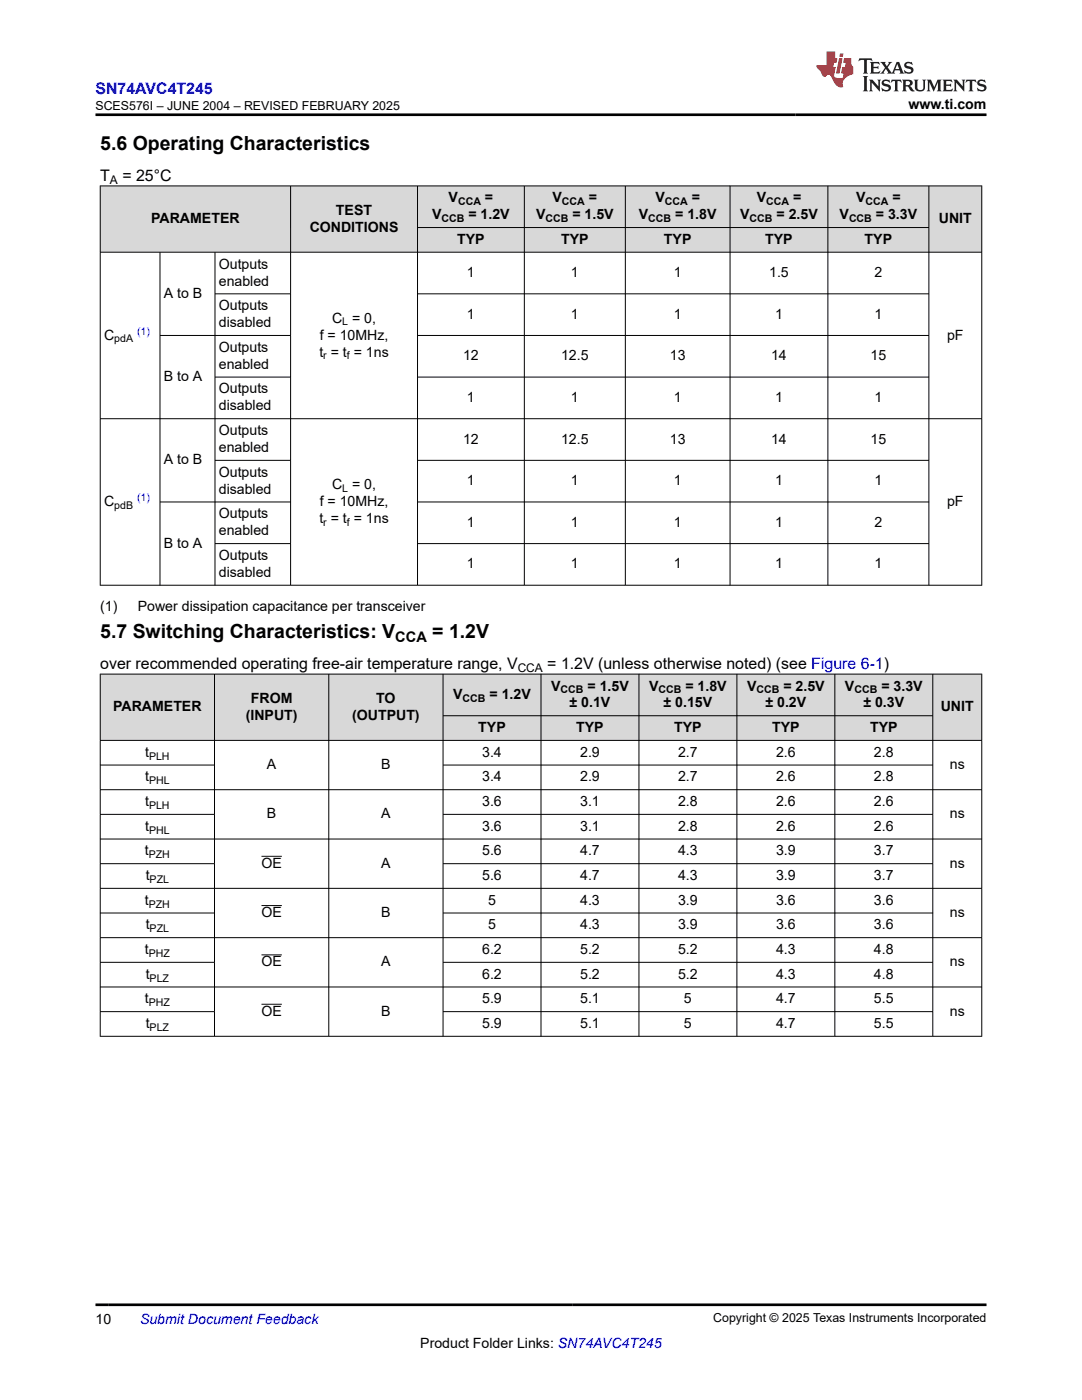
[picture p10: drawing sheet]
<svg xmlns="http://www.w3.org/2000/svg" width="216mm" height="279mm" viewBox="0 0 216 279" stroke-linecap="round" stroke-linejoin="round" font-family="sans-serif">
<defs><g id="words">
<g font-size="3.9">
<text x="20" y="29.9">5.6 Operating Characteristics</text>
<text x="20" y="127.3">5.7 Switching Characteristics: V</text>
<text x="86.3" y="127.3">= 1.2V</text>
</g>
<text font-size="3.2" fill="#00f" x="19" y="18.7">SN74AVC4T245</text>
<g font-size="3.2">
<text x="20" y="36.1">T</text>
<text x="24.4" y="36.1">= 25°C</text>
<text x="20" y="133.5">over recommended operating free-air temperature range, V</text>
<text x="109.2" y="133.5">= 1.2V (unless otherwise noted) (see Figure 6-1)</text>
</g>
<text font-size="2.9" x="78.9" y="128.1">CCA</text>
<g font-size="2.8">
<text x="181.3" y="21.8">www.ti.com</text>
<text x="89.5" y="40.4">V</text>
<text x="96.8" y="40.4">=</text>
<text x="110.3" y="40.4">V</text>
<text x="117.5" y="40.4">=</text>
<text x="130.8" y="40.4">V</text>
<text x="138" y="40.4">=</text>
<text x="151" y="40.4">V</text>
<text x="158.2" y="40.4">=</text>
<text x="170.8" y="40.4">V</text>
<text x="178.1" y="40.4">=</text>
<text x="30.2" y="44.5">PARAMETER</text>
<text x="61.8" y="46.2">CONDITIONS</text>
<text x="67" y="42.8">TEST</text>
<text x="86.2" y="43.8">V</text>
<text x="93.5" y="43.8">= 1.2V</text>
<text x="107" y="43.8">V</text>
<text x="114.2" y="43.8">= 1.5V</text>
<text x="127.5" y="43.8">V</text>
<text x="134.7" y="43.8">= 1.8V</text>
<text x="147.7" y="43.8">V</text>
<text x="154.9" y="43.8">= 2.5V</text>
<text x="167.5" y="43.8">V</text>
<text x="174.8" y="43.8">= 3.3V</text>
<text x="187.3" y="44.5">UNIT</text>
<text x="43.7" y="53.6">Outputs</text>
<text x="91.2" y="48.7">TYP</text>
<text x="112" y="48.7">TYP</text>
<text x="132.5" y="48.7">TYP</text>
<text x="152.7" y="48.7">TYP</text>
<text x="172.5" y="48.7">TYP</text>
<text x="32.7" y="59.5">A to B</text>
<text x="43.7" y="57">enabled</text>
<text x="93.2" y="55.3">1</text>
<text x="113.9" y="55.3">1</text>
<text x="134.4" y="55.3">1</text>
<text x="153.5" y="55.3">1.5</text>
<text x="174.5" y="55.3">2</text>
<text x="43.7" y="61.9">Outputs</text>
<text x="43.7" y="65.3">disabled</text>
<text x="66.3" y="64.4">C = 0,</text>
<text x="93.2" y="63.6">1</text>
<text x="113.9" y="63.6">1</text>
<text x="134.4" y="63.6">1</text>
<text x="154.6" y="63.6">1</text>
<text x="174.5" y="63.6">1</text>
<text x="20.8" y="67.8">C</text>
<text x="43.7" y="70.2">Outputs</text>
<text x="63.7" y="71.1">t = t = 1ns</text>
<text x="63.8" y="67.8">f = 10MHz,</text>
<text x="92.4" y="71.9">12</text>
<text x="112" y="71.9">12.5</text>
<text x="133.7" y="71.9">13</text>
<text x="153.9" y="71.9">14</text>
<text x="173.7" y="71.9">15</text>
<text x="189" y="67.8">pF</text>
<text x="32.7" y="76.1">B to A</text>
<text x="43.7" y="73.6">enabled</text>
<text x="43.7" y="78.5">Outputs</text>
<text x="43.7" y="81.9">disabled</text>
<text x="93.2" y="80.2">1</text>
<text x="113.9" y="80.2">1</text>
<text x="134.4" y="80.2">1</text>
<text x="154.6" y="80.2">1</text>
<text x="174.5" y="80.2">1</text>
<text x="43.7" y="86.8">Outputs</text>
<text x="92.4" y="88.5">12</text>
<text x="112" y="88.5">12.5</text>
<text x="133.7" y="88.5">13</text>
<text x="153.9" y="88.5">14</text>
<text x="173.7" y="88.5">15</text>
<text x="32.7" y="92.7">A to B</text>
<text x="43.7" y="90.2">enabled</text>
<text x="43.7" y="95.1">Outputs</text>
<text x="20.8" y="101">C</text>
<text x="43.7" y="98.5">disabled</text>
<text x="63.8" y="101">f = 10MHz,</text>
<text x="66.3" y="97.6">C = 0,</text>
<text x="93.2" y="96.8">1</text>
<text x="113.9" y="96.8">1</text>
<text x="134.4" y="96.8">1</text>
<text x="154.6" y="96.8">1</text>
<text x="174.5" y="96.8">1</text>
<text x="189" y="101">pF</text>
<text x="43.7" y="103.5">Outputs</text>
<text x="43.7" y="106.8">enabled</text>
<text x="63.7" y="104.4">t = t = 1ns</text>
<text x="93.2" y="105.1">1</text>
<text x="113.9" y="105.1">1</text>
<text x="134.4" y="105.1">1</text>
<text x="154.6" y="105.1">1</text>
<text x="174.5" y="105.1">2</text>
<text x="32.7" y="109.3">B to A</text>
<text x="43.7" y="111.8">Outputs</text>
<text x="93.2" y="113.5">1</text>
<text x="113.9" y="113.5">1</text>
<text x="134.4" y="113.5">1</text>
<text x="154.6" y="113.5">1</text>
<text x="174.5" y="113.5">1</text>
<text x="43.7" y="115.1">disabled</text>
<text x="20" y="121.9">(1)</text>
<text x="27.5" y="121.9">Power dissipation capacitance per transceiver</text>
<text x="110" y="137.8">V</text>
<text x="117.2" y="137.8">= 1.5V</text>
<text x="129.5" y="137.8">V</text>
<text x="136.8" y="137.8">= 1.8V</text>
<text x="149.1" y="137.8">V</text>
<text x="156.3" y="137.8">= 2.5V</text>
<text x="168.6" y="137.8">V</text>
<text x="175.9" y="137.8">= 3.3V</text>
<text x="22.6" y="142">PARAMETER</text>
<text x="49" y="143.7">(INPUT)</text>
<text x="50" y="140.3">FROM</text>
<text x="70.3" y="143.7">(OUTPUT)</text>
<text x="75.1" y="140.3">TO</text>
<text x="90.4" y="139.5">V</text>
<text x="97.7" y="139.5">= 1.2V</text>
<text x="113.7" y="141.2">± 0.1V</text>
<text x="132.4" y="141.2">± 0.15V</text>
<text x="152.7" y="141.2">± 0.2V</text>
<text x="172.3" y="141.2">± 0.3V</text>
<text x="187.7" y="142">UNIT</text>
<text x="95.4" y="146.1">TYP</text>
<text x="115" y="146.1">TYP</text>
<text x="134.5" y="146.1">TYP</text>
<text x="154.1" y="146.1">TYP</text>
<text x="173.6" y="146.1">TYP</text>
<text x="28.9" y="151">t</text>
<text x="28.9" y="156">t</text>
<text x="53.3" y="153.5">A</text>
<text x="76.1" y="153.5">B</text>
<text x="96.2" y="151">3.4</text>
<text x="96.2" y="156">3.4</text>
<text x="115.8" y="151">2.9</text>
<text x="115.8" y="156">2.9</text>
<text x="135.3" y="151">2.7</text>
<text x="135.3" y="156">2.7</text>
<text x="154.9" y="151">2.6</text>
<text x="154.9" y="156">2.6</text>
<text x="174.4" y="151">2.8</text>
<text x="174.4" y="156">2.8</text>
<text x="189.5" y="153.5">ns</text>
<text x="28.9" y="160.9">t</text>
<text x="96.2" y="160.9">3.6</text>
<text x="115.8" y="160.9">3.1</text>
<text x="135.3" y="160.9">2.8</text>
<text x="154.9" y="160.9">2.6</text>
<text x="174.4" y="160.9">2.6</text>
<text x="28.9" y="165.8">t</text>
<text x="53.3" y="163.3">B</text>
<text x="76.1" y="163.3">A</text>
<text x="96.2" y="165.8">3.6</text>
<text x="115.8" y="165.8">3.1</text>
<text x="135.3" y="165.8">2.8</text>
<text x="154.9" y="165.8">2.6</text>
<text x="174.4" y="165.8">2.6</text>
<text x="189.5" y="163.3">ns</text>
<text x="28.9" y="170.7">t</text>
<text x="52.2" y="173.2">OE</text>
<text x="76.1" y="173.2">A</text>
<text x="96.2" y="170.7">5.6</text>
<text x="115.8" y="170.7">4.7</text>
<text x="135.3" y="170.7">4.3</text>
<text x="154.9" y="170.7">3.9</text>
<text x="174.4" y="170.7">3.7</text>
<text x="189.5" y="173.2">ns</text>
<text x="29.1" y="175.6">t</text>
<text x="96.2" y="175.6">5.6</text>
<text x="115.8" y="175.6">4.7</text>
<text x="135.3" y="175.6">4.3</text>
<text x="154.9" y="175.6">3.9</text>
<text x="174.4" y="175.6">3.7</text>
<text x="28.9" y="180.6">t</text>
<text x="29.1" y="185.5">t</text>
<text x="52.2" y="183">OE</text>
<text x="76.1" y="183">B</text>
<text x="97.4" y="180.6">5</text>
<text x="97.4" y="185.5">5</text>
<text x="115.8" y="180.6">4.3</text>
<text x="115.8" y="185.5">4.3</text>
<text x="135.3" y="180.6">3.9</text>
<text x="135.3" y="185.5">3.9</text>
<text x="154.9" y="180.6">3.6</text>
<text x="154.9" y="185.5">3.6</text>
<text x="174.4" y="180.6">3.6</text>
<text x="174.4" y="185.5">3.6</text>
<text x="189.5" y="183">ns</text>
<text x="28.9" y="190.4">t</text>
<text x="96.2" y="190.4">6.2</text>
<text x="115.8" y="190.4">5.2</text>
<text x="135.3" y="190.4">5.2</text>
<text x="154.9" y="190.4">4.3</text>
<text x="174.4" y="190.4">4.8</text>
<text x="29.1" y="195.3">t</text>
<text x="52.2" y="192.9">OE</text>
<text x="76.1" y="192.9">A</text>
<text x="96.2" y="195.3">6.2</text>
<text x="115.8" y="195.3">5.2</text>
<text x="135.3" y="195.3">5.2</text>
<text x="154.9" y="195.3">4.3</text>
<text x="174.4" y="195.3">4.8</text>
<text x="189.5" y="192.9">ns</text>
<text x="28.9" y="200.2">t</text>
<text x="52.2" y="202.7">OE</text>
<text x="76.1" y="202.7">B</text>
<text x="96.2" y="200.2">5.9</text>
<text x="115.8" y="200.2">5.1</text>
<text x="136.5" y="200.2">5</text>
<text x="154.9" y="200.2">4.7</text>
<text x="174.4" y="200.2">5.5</text>
<text x="189.5" y="202.7">ns</text>
<text x="29.1" y="205.2">t</text>
<text x="96.2" y="205.2">5.9</text>
<text x="115.8" y="205.2">5.1</text>
<text x="136.5" y="205.2">5</text>
<text x="154.9" y="205.2">4.7</text>
<text x="174.4" y="205.2">5.5</text>
<text x="19" y="264.2">10</text>
<text x="83.9" y="269">Product Folder Links: SN74AVC4T245</text>
</g>
<text font-size="2.8" fill="#00f" x="27.9" y="264.2">Submit Document Feedback</text>
<g font-size="2.5">
<text x="19" y="21.9">SCES576I – JUNE 2004 – REVISED FEBRUARY 2025</text>
<text x="142.3" y="263.9">Copyright © 2025 Texas Instruments Incorporated</text>
</g>
<g font-size="2.4">
<text x="21.9" y="36.7">A</text>
<text x="103.3" y="134.1">CCA</text>
</g>
<g font-size="2.1">
<text x="91.4" y="40.9">CCA</text>
<text x="112.1" y="40.9">CCA</text>
<text x="132.7" y="40.9">CCA</text>
<text x="152.9" y="40.9">CCA</text>
<text x="172.7" y="40.9">CCA</text>
<text x="88.1" y="44.3">CCB</text>
<text x="108.8" y="44.3">CCB</text>
<text x="129.4" y="44.3">CCB</text>
<text x="149.6" y="44.3">CCB</text>
<text x="169.4" y="44.3">CCB</text>
<text x="68.3" y="64.9">L</text>
<text x="22.8" y="68.3">pdA</text>
<text x="64.5" y="71.7">r</text>
<text x="69.2" y="71.7">f</text>
<text x="22.8" y="101.6">pdB</text>
<text x="68.3" y="98.2">L</text>
<text x="64.5" y="104.9">r</text>
<text x="69.2" y="104.9">f</text>
<text x="92.3" y="140.1">CCB</text>
<text x="111.9" y="138.4">CCB</text>
<text x="131.4" y="138.4">CCB</text>
<text x="150.9" y="138.4">CCB</text>
<text x="170.5" y="138.4">CCB</text>
<text x="29.7" y="151.6">PLH</text>
<text x="29.7" y="156.5">PHL</text>
<text x="29.7" y="161.4">PLH</text>
<text x="29.7" y="166.4">PHL</text>
<text x="29.7" y="171.3">PZH</text>
<text x="29.9" y="176.2">PZL</text>
<text x="29.7" y="181.1">PZH</text>
<text x="29.7" y="191">PHZ</text>
<text x="29.9" y="186">PZL</text>
<text x="29.9" y="195.9">PLZ</text>
<text x="29.7" y="200.8">PHZ</text>
<text x="29.9" y="205.7">PLZ</text>
</g>
<g font-size="2.1" fill="#00f">
<text x="27.4" y="66.8">(1)</text>
<text x="27.4" y="100.1">(1)</text>
</g>
</g></defs>
<g fill="#d8d8d8">
<path d="M20 37.1h175.9v8.3h-175.9z" fill-rule="evenodd"/>
<path d="M20.1 37.2h37.8v13.1h-37.8z" fill-rule="evenodd"/>
<path d="M58 37.2h25.2v13.1h-25.2z" fill-rule="evenodd"/>
<path d="M83.4 37.2h21.2v8.1h-21.2z" fill-rule="evenodd"/>
<path d="M104.7 37.2h20v8.1h-20z" fill-rule="evenodd"/>
<path d="M124.8 37.2h20.8v8.1h-20.8z" fill-rule="evenodd"/>
<path d="M145.7 37.2h19.4v8.1h-19.4z" fill-rule="evenodd"/>
<path d="M165.3 37.2h20v8.1h-20z" fill-rule="evenodd"/>
<path d="M185.4 37.2h10.4v13.1h-10.4z" fill-rule="evenodd"/>
<path d="M83.4 45.5h21.2v4.8h-21.2z" fill-rule="evenodd"/>
<path d="M104.7 45.5h20v4.8h-20z" fill-rule="evenodd"/>
<path d="M124.8 45.5h20.8v4.8h-20.8z" fill-rule="evenodd"/>
<path d="M145.7 45.5h19.4v4.8h-19.4z" fill-rule="evenodd"/>
<path d="M165.3 45.5h20v4.8h-20z" fill-rule="evenodd"/>
</g>
<g fill="none" stroke="#000" stroke-width=".2">
<path d="M19.9 37.1h176.1M20 37v79.9M58 37v79.9M83.3 37v79.9M104.6 37v79.9M124.8 37v79.9M145.7 37v79.9M165.2 37v79.9M185.3 37v79.9M195.9 37v79.9M19.9 50.3h176.1M31.9 50.3v66.6"/>
<path d="M42.9 50.3v66.6M42.9 58.6h15.1M83.3 45.4h102.1M83.3 58.6h102.1M31.9 66.9h26.1M42.9 75.3h15.1M83.3 66.9h102.1M83.3 75.3h102.1M19.9 83.6h176.1M42.9 91.9h15.1M83.3 91.9h102.1M19.9 116.8h176.1"/>
<path d="M42.9 108.5h15.1M58 100.2h-26.1M83.3 100.2h102.1M83.3 108.5h102.1"/>
</g>
<g fill="#d8d8d8">
<path d="M20 134.5h175.9v8.3h-175.9z" fill-rule="evenodd"/>
<path d="M20.1 134.6h22.6v13.1h-22.6z" fill-rule="evenodd"/>
<path d="M42.9 134.6h22.6v13.1h-22.6z" fill-rule="evenodd"/>
<path d="M65.7 134.6h22.6v13.1h-22.6z" fill-rule="evenodd"/>
<path d="M88.5 134.6h19.4v8.2h-19.4z" fill-rule="evenodd"/>
<path d="M108 134.6h19.4v8.2h-19.4z" fill-rule="evenodd"/>
<path d="M127.6 134.6h19.4v8.2h-19.4z" fill-rule="evenodd"/>
<path d="M147.1 134.6h19.4v8.2h-19.4z" fill-rule="evenodd"/>
<path d="M166.6 134.6h19.5v8.2h-19.5z" fill-rule="evenodd"/>
<path d="M186.2 134.6h9.6v13.1h-9.6z" fill-rule="evenodd"/>
<path d="M88.5 142.9h19.4v4.8h-19.4z" fill-rule="evenodd"/>
<path d="M108 142.9h19.4v4.8h-19.4z" fill-rule="evenodd"/>
<path d="M127.6 142.9h19.4v4.8h-19.4z" fill-rule="evenodd"/>
<path d="M147.1 142.9h19.4v4.8h-19.4z" fill-rule="evenodd"/>
<path d="M166.6 142.9h19.5v4.8h-19.5z" fill-rule="evenodd"/>
</g>
<g fill="none" stroke="#000" stroke-width=".2">
<path d="M19.9 134.5h176.1M20 134.5v72.4M42.8 134.5v72.4M65.6 134.5v72.4M88.4 134.5v72.4M107.9 134.5v72.4M127.5 134.5v72.4M147 134.5v72.4M166.6 134.5v72.4M186.1 134.5v72.4M195.9 134.5v72.4M19.9 147.8h176.1"/>
<path d="M19.9 152.7h23M19.9 157.6h176.1M88.4 142.8h97.8M88.4 152.7h97.8M19.9 162.5h23M19.9 172.4h23M52.2 170.9h4M88.4 162.5h97.8M88.4 172.4h97.8M196 167.4h-176.1M196 177.3h-176.1M19.9 182.2h23"/>
<path d="M19.9 192.1h23M19.9 197h176.1M52.2 180.7h4M52.2 190.6h4M88.4 182.2h97.8M88.4 192.1h97.8M196 187.1h-176.1M19.9 201.9h23M19.9 206.8h176.1M52.2 200.4h4M88.4 201.9h97.8"/>
</g>
<path d="M171.5 11.6l-.2 .6 .5-.2h.6v.1v2.2l-.2 .4h1l-.2-.4v-2.2v-.1h.5l.6 .2-.2-.6zM173.6 12.4l.2 .3v1.6l-.2 .4h1.9l.1-.6a1.08 1.08 0 0 1-1.3 .2v-.7h.6l.4 .2v-.7l-.4 .2h-.6v-.5l.2-.2a1 1 0 0 1 1 .3l-.1-.5zM175.7 12.4l.9 1.1-1 1.2h.9l-.2-.2 .5-.8 .4 .8-.2 .2h1.6l-.2-.2 .2-.5h.9l.1 .5-.1 .2h.9l-.2-.4-.8-1.9h-.5l-.9 2.1-.9-1.1 .9-1h-.8l.2 .2-.4 .6-.4-.6 .2-.2zM179 12.8l.4 1h-.7zM180.7 12.5a.65 .65 0 0 0-.2 .7 .65 .65 0 0 0 .6 .5l.6 .1 .1 .3a.79 .79 0 0 1-.7 .4 .79 .79 0 0 1-.7-.5l.1 .7 .2-.1a.93 .93 0 0 0 1.1 0 .93 .93 0 0 0 .4-.9 1.46 1.46 0 0 0-1.2-.6l-.1-.3a1.09 1.09 0 0 1 1.2 .2l-.2-.6-.1 .1-.5-.2zM172.2 15.2l.2 .4v2.2l-.2 .4h1l-.2-.4v-2.2l.2-.4zM173.4 15.9l.2 .4v1.5l-.2 .4h.8l-.3-.4 .1-1.3 1.6 1.8v-2l.2-.4h-.7l.1 .2 .1 1.1-1.2-1.3zM176.2 16a.65 .65 0 0 0-.2 .8 .65 .65 0 0 0 .6 .4l.6 .2 .1 .2a.79 .79 0 0 1-.7 .4 .79 .79 0 0 1-.7-.5l.1 .7 .2-.1a.93 .93 0 0 0 1.1 .1 .93 .93 0 0 0 .4-1 1.46 1.46 0 0 0-1.2-.5l-.1-.4a1.09 1.09 0 0 1 1.2 .2l-.1-.6-.2 .1-.5-.1zM177.9 15.9l-.1 .6a.63 .63 0 0 1 .8-.3v1.6l-.3 .4h1l-.2-.4v-1.6a.66 .66 0 0 1 .8 .3l-.1-.6zM180 15.9l.2 .4v1.5l-.2 .4h1l-.2-.2-.1-.7h.5l.1 .2a.79 .79 0 0 0 1.2 .6l-1-.9a.61 .61 0 0 0 .6-.6 .61 .61 0 0 0-.5-.7zM180.8 16.2h.1a.47 .47 0 0 1 .5 .1 .47 .47 0 0 1 .1 .5l-.1 .1-.7 .1zM182.3 15.9l.2 .2a2.27 2.27 0 0 0 .4 2 1.04 1.04 0 0 0 1.7-.7v-1.3l.2-.2h-.8l.2 .4v1.1a.6 .6 0 0 1-.6 .6 .6 .6 0 0 1-.6-.6v-1.1l.3-.4zM184.9 15.9l.2 .4v1.5l-.2 .4h.8l-.3-.4v-1.4l.9 1.9 .9-1.9v1.4l-.3 .4h1l-.2-.4v-1.5l.2-.4h-.8l-.7 1.5-.6-1.5zM188.1 15.9l.2 .4v1.5l-.2 .4h1.9l.1-.6a1.09 1.09 0 0 1-1.3 .2v-.7h.6l.4 .2v-.6l-.4 .2h-.6v-.6l.2-.1a1.01 1.01 0 0 1 1 .3l-.1-.6zM190.2 15.9l.3 .4v1.5l-.3 .4h.8l-.2-.4v-1.3l1.6 1.8v-2l.2-.4h-.7l.2 .2v1.1l-1.2-1.3zM192.8 15.9l-.1 .6a.63 .63 0 0 1 .8-.3v1.6l-.3 .4h1l-.2-.4v-1.6a.66 .66 0 0 1 .8 .3l-.1-.6zM195.2 16a.65 .65 0 0 0-.2 .8 .65 .65 0 0 0 .6 .4l.6 .2 .2 .2a.79 .79 0 0 1-.7 .4 .79 .79 0 0 1-.7-.5l.1 .7 .2-.1a.93 .93 0 0 0 1 .1 .93 .93 0 0 0 .5-1 1.46 1.46 0 0 0-1.3-.5v-.4a1.09 1.09 0 0 1 1.2 .2l-.2-.6-.2 .1-.5-.1z" fill="#231f20"/>
<path d="M164.9 10.3v2.7h-2l.1 .4 .8 1a.95 .95 0 0 0 1 .9 .59 .59 0 0 1 .5-.4 .59 .59 0 0 1 .5 .3l.4 .8a1.59 1.59 0 0 0 2.1 1.4 1.61 1.61 0 0 1 1-2.3l1-.3-.1-1.5a1.59 1.59 0 0 1-.3-1.7h-1.5l-.2 .9h.6l-.2 .9h-.5l-.2 .9v.3l.4 .1-.1 .9h-.7a.73 .73 0 0 1-1-.7l.3-1.5h-.5l.1-.9h.5l.2-.9h-.5v-1.3zM167.4 11.6l-.6 3.1h.7l.6-3.1zM167.6 10.7l-.1 .6h.7l.1-.6z" fill="#ed1c24"/>
<path d="M19 22.9h177.8M19 260.4h177.8" fill="none" stroke="#000" stroke-width=".53"/>
<use href="#words"/>
</svg>
